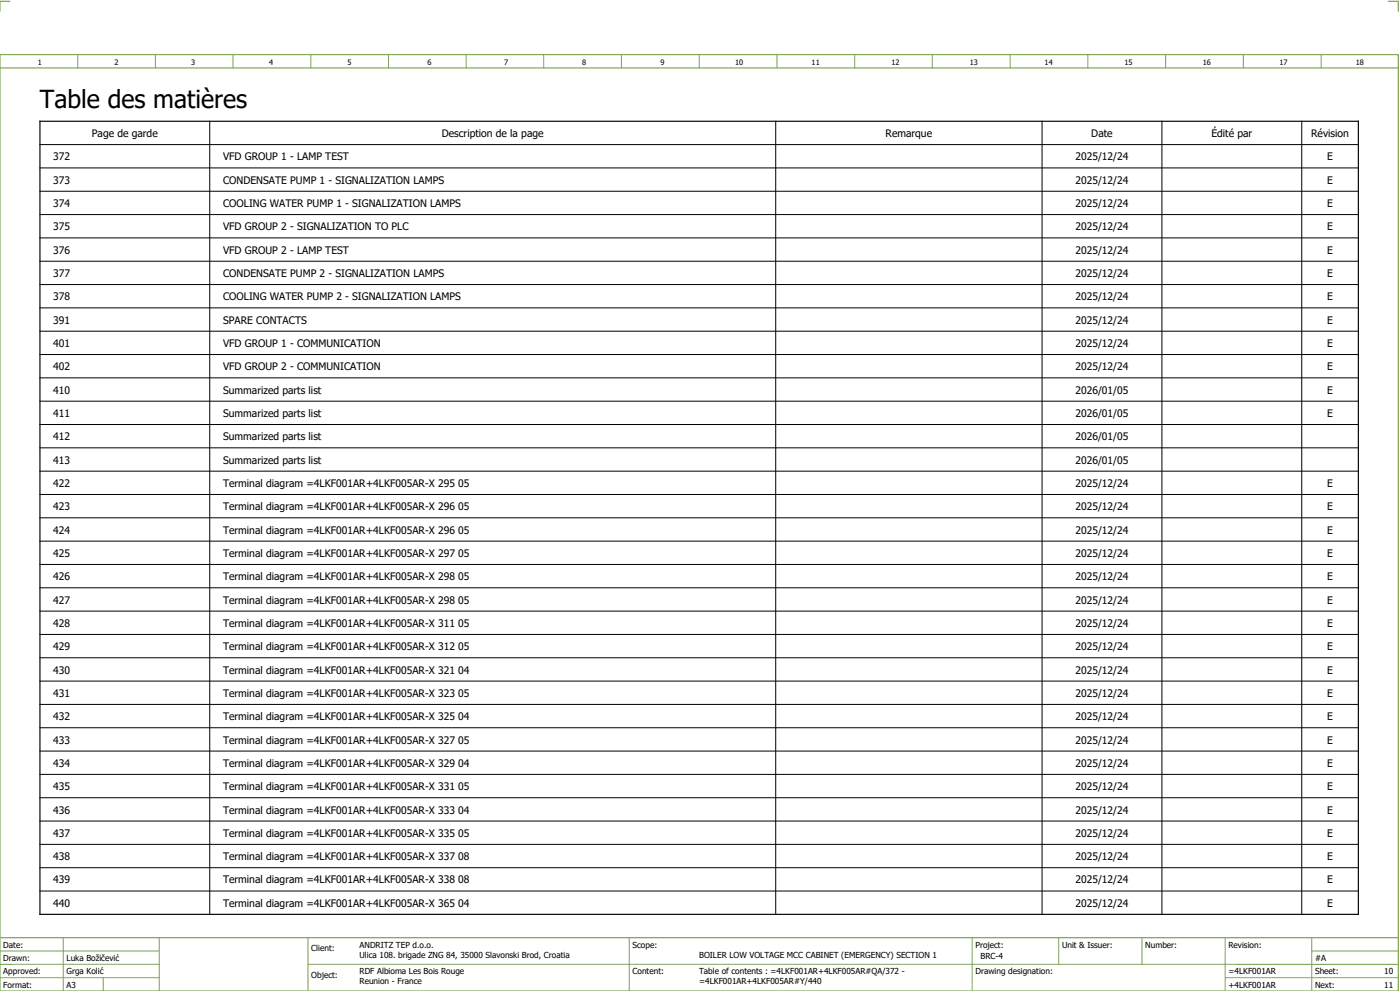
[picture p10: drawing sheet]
<svg xmlns="http://www.w3.org/2000/svg" width="421mm" height="297mm" viewBox="0 0 421 297" stroke-linecap="round" stroke-linejoin="round" font-family="sans-serif">
<defs><g id="words">
<text font-size="7.5" x="12" y="32.4">Table des matières</text>
<g font-size="3.1">
<text x="27.6" y="41.1">Page de garde</text>
<text x="132.7" y="41.1">Description de la page</text>
<text x="266" y="41.1">Remarque</text>
<text x="327.8" y="41.1">Date</text>
<text x="363.9" y="41.1">Édité par</text>
<text x="393.8" y="41.1">Révision</text>
<text x="16" y="48.1">372</text>
<text x="67" y="48.1">VFD GROUP 1 - LAMP TEST</text>
<text x="323" y="48.1">2025/12/24</text>
<text x="398.6" y="48.1">E</text>
<text x="16" y="55.1">373</text>
<text x="67" y="55.1">CONDENSATE PUMP 1 - SIGNALIZATION LAMPS</text>
<text x="323" y="55.1">2025/12/24</text>
<text x="398.6" y="55.1">E</text>
<text x="16" y="62.1">374</text>
<text x="67" y="62.1">COOLING WATER PUMP 1 - SIGNALIZATION LAMPS</text>
<text x="323" y="62.1">2025/12/24</text>
<text x="398.6" y="62.1">E</text>
<text x="16" y="69.1">375</text>
<text x="67" y="69.1">VFD GROUP 2 - SIGNALIZATION TO PLC</text>
<text x="323" y="69.1">2025/12/24</text>
<text x="398.6" y="69.1">E</text>
<text x="16" y="76.1">376</text>
<text x="67" y="76.1">VFD GROUP 2 - LAMP TEST</text>
<text x="323" y="76.1">2025/12/24</text>
<text x="398.6" y="76.1">E</text>
<text x="16" y="83.1">377</text>
<text x="67" y="83.1">CONDENSATE PUMP 2 - SIGNALIZATION LAMPS</text>
<text x="323" y="83.1">2025/12/24</text>
<text x="398.6" y="83.1">E</text>
<text x="16" y="90.1">378</text>
<text x="67" y="90.1">COOLING WATER PUMP 2 - SIGNALIZATION LAMPS</text>
<text x="323" y="90.1">2025/12/24</text>
<text x="398.6" y="90.1">E</text>
<text x="16" y="97.1">391</text>
<text x="67" y="97.1">SPARE CONTACTS</text>
<text x="323" y="97.1">2025/12/24</text>
<text x="398.6" y="97.1">E</text>
<text x="16" y="104.1">401</text>
<text x="67" y="104.1">VFD GROUP 1 - COMMUNICATION</text>
<text x="323" y="104.1">2025/12/24</text>
<text x="398.6" y="104.1">E</text>
<text x="16" y="111.1">402</text>
<text x="67" y="111.1">VFD GROUP 2 - COMMUNICATION</text>
<text x="323" y="111.1">2025/12/24</text>
<text x="398.6" y="111.1">E</text>
<text x="16" y="118.1">410</text>
<text x="67" y="118.1">Summarized parts list</text>
<text x="323" y="118.1">2026/01/05</text>
<text x="398.6" y="118.1">E</text>
<text x="16" y="125.1">411</text>
<text x="67" y="125.1">Summarized parts list</text>
<text x="323" y="125.1">2026/01/05</text>
<text x="398.6" y="125.1">E</text>
<text x="16" y="132.1">412</text>
<text x="67" y="132.1">Summarized parts list</text>
<text x="323" y="132.1">2026/01/05</text>
<text x="16" y="139.1">413</text>
<text x="67" y="139.1">Summarized parts list</text>
<text x="323" y="139.1">2026/01/05</text>
<text x="16" y="146.1">422</text>
<text x="67" y="146.1">Terminal diagram =4LKF001AR+4LKF005AR-X 295 05</text>
<text x="323" y="146.1">2025/12/24</text>
<text x="398.6" y="146.1">E</text>
<text x="16" y="153.1">423</text>
<text x="67" y="153.1">Terminal diagram =4LKF001AR+4LKF005AR-X 296 05</text>
<text x="323" y="153.1">2025/12/24</text>
<text x="398.6" y="153.1">E</text>
<text x="16" y="160.1">424</text>
<text x="67" y="160.1">Terminal diagram =4LKF001AR+4LKF005AR-X 296 05</text>
<text x="323" y="160.1">2025/12/24</text>
<text x="398.6" y="160.1">E</text>
<text x="16" y="167.1">425</text>
<text x="67" y="167.1">Terminal diagram =4LKF001AR+4LKF005AR-X 297 05</text>
<text x="323" y="167.1">2025/12/24</text>
<text x="398.6" y="167.1">E</text>
<text x="16" y="174.1">426</text>
<text x="67" y="174.1">Terminal diagram =4LKF001AR+4LKF005AR-X 298 05</text>
<text x="323" y="174.1">2025/12/24</text>
<text x="398.6" y="174.1">E</text>
<text x="16" y="181.1">427</text>
<text x="67" y="181.1">Terminal diagram =4LKF001AR+4LKF005AR-X 298 05</text>
<text x="323" y="181.1">2025/12/24</text>
<text x="398.6" y="181.1">E</text>
<text x="16" y="188.1">428</text>
<text x="67" y="188.1">Terminal diagram =4LKF001AR+4LKF005AR-X 311 05</text>
<text x="323" y="188.1">2025/12/24</text>
<text x="398.6" y="188.1">E</text>
<text x="16" y="195.1">429</text>
<text x="67" y="195.1">Terminal diagram =4LKF001AR+4LKF005AR-X 312 05</text>
<text x="323" y="195.1">2025/12/24</text>
<text x="398.6" y="195.1">E</text>
<text x="16" y="202.1">430</text>
<text x="67" y="202.1">Terminal diagram =4LKF001AR+4LKF005AR-X 321 04</text>
<text x="323" y="202.1">2025/12/24</text>
<text x="398.6" y="202.1">E</text>
<text x="16" y="209.1">431</text>
<text x="67" y="209.1">Terminal diagram =4LKF001AR+4LKF005AR-X 323 05</text>
<text x="323" y="209.1">2025/12/24</text>
<text x="398.6" y="209.1">E</text>
<text x="16" y="216.1">432</text>
<text x="67" y="216.1">Terminal diagram =4LKF001AR+4LKF005AR-X 325 04</text>
<text x="323" y="216.1">2025/12/24</text>
<text x="398.6" y="216.1">E</text>
<text x="16" y="223.1">433</text>
<text x="67" y="223.1">Terminal diagram =4LKF001AR+4LKF005AR-X 327 05</text>
<text x="323" y="223.1">2025/12/24</text>
<text x="398.6" y="223.1">E</text>
<text x="16" y="230.1">434</text>
<text x="67" y="230.1">Terminal diagram =4LKF001AR+4LKF005AR-X 329 04</text>
<text x="323" y="230.1">2025/12/24</text>
<text x="398.6" y="230.1">E</text>
<text x="16" y="237.1">435</text>
<text x="67" y="237.1">Terminal diagram =4LKF001AR+4LKF005AR-X 331 05</text>
<text x="323" y="237.1">2025/12/24</text>
<text x="398.6" y="237.1">E</text>
<text x="16" y="244.1">436</text>
<text x="67" y="244.1">Terminal diagram =4LKF001AR+4LKF005AR-X 333 04</text>
<text x="323" y="244.1">2025/12/24</text>
<text x="398.6" y="244.1">E</text>
<text x="16" y="251.1">437</text>
<text x="67" y="251.1">Terminal diagram =4LKF001AR+4LKF005AR-X 335 05</text>
<text x="323" y="251.1">2025/12/24</text>
<text x="398.6" y="251.1">E</text>
<text x="16" y="258.1">438</text>
<text x="67" y="258.1">Terminal diagram =4LKF001AR+4LKF005AR-X 337 08</text>
<text x="323" y="258.1">2025/12/24</text>
<text x="398.6" y="258.1">E</text>
<text x="16" y="265.1">439</text>
<text x="67" y="265.1">Terminal diagram =4LKF001AR+4LKF005AR-X 338 08</text>
<text x="323" y="265.1">2025/12/24</text>
<text x="398.6" y="265.1">E</text>
<text x="16" y="272.1">440</text>
<text x="67" y="272.1">Terminal diagram =4LKF001AR+4LKF005AR-X 365 04</text>
<text x="323" y="272.1">2025/12/24</text>
<text x="398.6" y="272.1">E</text>
</g>
<g font-size="2.5">
<text x="1" y="284.4">Date:</text>
<text x="93.5" y="285.4">Client:</text>
<text x="108" y="284.4">ANDRITZ TEP d.o.o.</text>
<text x="108" y="287.4">Ulica 108. brigade ZNG 84, 35000 Slavonski Brod, Croatia</text>
<text x="190" y="284.4">Scope:</text>
<text x="210" y="287.4">BOILER LOW VOLTAGE MCC CABINET (EMERGENCY) SECTION 1</text>
<text x="293" y="284.4">Project:</text>
<text x="294.5" y="287.9">BRC-4</text>
<text x="319" y="284.4">Unit &amp; Issuer:</text>
<text x="344" y="284.4">Number:</text>
<text x="369" y="284.4">Revision:</text>
<text x="1" y="288.4">Drawn:</text>
<text x="1" y="292.4">Approved:</text>
<text x="20" y="288.4">Luka Božičević</text>
<text x="20" y="292.4">Grga Kolić</text>
<text x="93.5" y="293.4">Object:</text>
<text x="108" y="292.4">RDF Albioma Les Bois Rouge</text>
<text x="190" y="292.4">Content:</text>
<text x="210" y="292.4">Table of contents : =4LKF001AR+4LKF005AR#QA/372 -</text>
<text x="293" y="292.4">Drawing designation:</text>
<text x="369" y="292.4">=4LKF001AR</text>
<text x="395" y="292.4">Sheet:</text>
<text x="395" y="288.4">#A</text>
<text x="415.8" y="292.4">10</text>
<text x="1" y="296.4">Format:</text>
<text x="20" y="296.4">A3</text>
<text x="108" y="295.4">Reunion - France</text>
<text x="210" y="295.4">=4LKF001AR+4LKF005AR#Y/440</text>
<text x="369" y="296.4">+4LKF001AR</text>
<text x="395" y="296.4">Next:</text>
<text x="415.8" y="296.4">11</text>
</g>
<g font-size="2.2">
<text x="11.4" y="19.4">1</text>
<text x="34.4" y="19.4">2</text>
<text x="57.4" y="19.4">3</text>
<text x="80.9" y="19.4">4</text>
<text x="104.4" y="19.4">5</text>
<text x="128.4" y="19.4">6</text>
<text x="151.4" y="19.4">7</text>
<text x="174.9" y="19.4">8</text>
<text x="198.4" y="19.4">9</text>
<text x="220.8" y="19.4">10</text>
<text x="243.8" y="19.4">11</text>
<text x="267.8" y="19.4">12</text>
<text x="291.3" y="19.4">13</text>
<text x="313.8" y="19.4">14</text>
<text x="337.8" y="19.4">15</text>
<text x="361.3" y="19.4">16</text>
<text x="384.3" y="19.4">17</text>
<text x="407.3" y="19.4">18</text>
</g>
</g></defs>
<path d="M0 16.4h420v281h-420zM3 .4h-3v3M417 .4h3v3M0 20.4h420M0 281.4h420" fill="none" stroke="#7ca552" stroke-width=".35"/>
<g fill="none" stroke="#7ca552" stroke-width=".3">
<path d="M23.4 16.5v4M46.7 16.4v4M70 16.4v4M93.4 16.4v4M116.7 16.5v4M140 16.4v4M163.3 16.4v4M186.7 16.4v4M210 16.4v4M233.4 16.4v4M256.7 16.4v4M280 16.5v4"/>
<path d="M303.4 16.4v4M326.8 16.4v4M350.1 16.4v4M373.5 16.4v4M396.8 16.4v4M0 285.4h47.8M0 293.4h47.8M19 281.4v16M31 293.4v4M47.8 281.4v16M47.8 289.4h-47.8M92.5 281.4v16"/>
<path d="M92.5 289.4h327.5M189 281.4v16M292 281.4v15.8M318 281.4v8M343 281.4v8M368 281.4v15.8M368 293.4h52M394 285.4h26M394 281.4v15.8"/>
</g>
<g fill="none" stroke="#000" stroke-width=".3">
<path d="M63 36.4v238M233 36.4v238M313 36.4v238M349 36.4v238M391 36.4v238M12 57.4h396M12 50.4h396M12 43.4h396M12 71.4h396M12 78.4h396M12 64.4h396M12 85.4h396"/>
<path d="M12 99.4h396M12 92.4h396M12 113.4h396M12 106.4h396M12 127.4h396M12 120.4h396M12 134.4h396M12 141.4h396M12 155.4h396M12 148.4h396M12 169.4h396M12 176.4h396"/>
<path d="M12 162.4h396M12 183.4h396M12 197.4h396M12 190.4h396M12 218.4h396M12 211.4h396M12 204.4h396M12 225.4h396M12 239.4h396M12 232.4h396M12 253.4h396M12 246.4h396"/>
<path d="M12 267.4h396M12 260.4h396"/>
</g>
<path d="M12 36.4h396v238h-396z" fill="none" stroke="#000" stroke-width=".35"/>
<use href="#words"/>
</svg>
